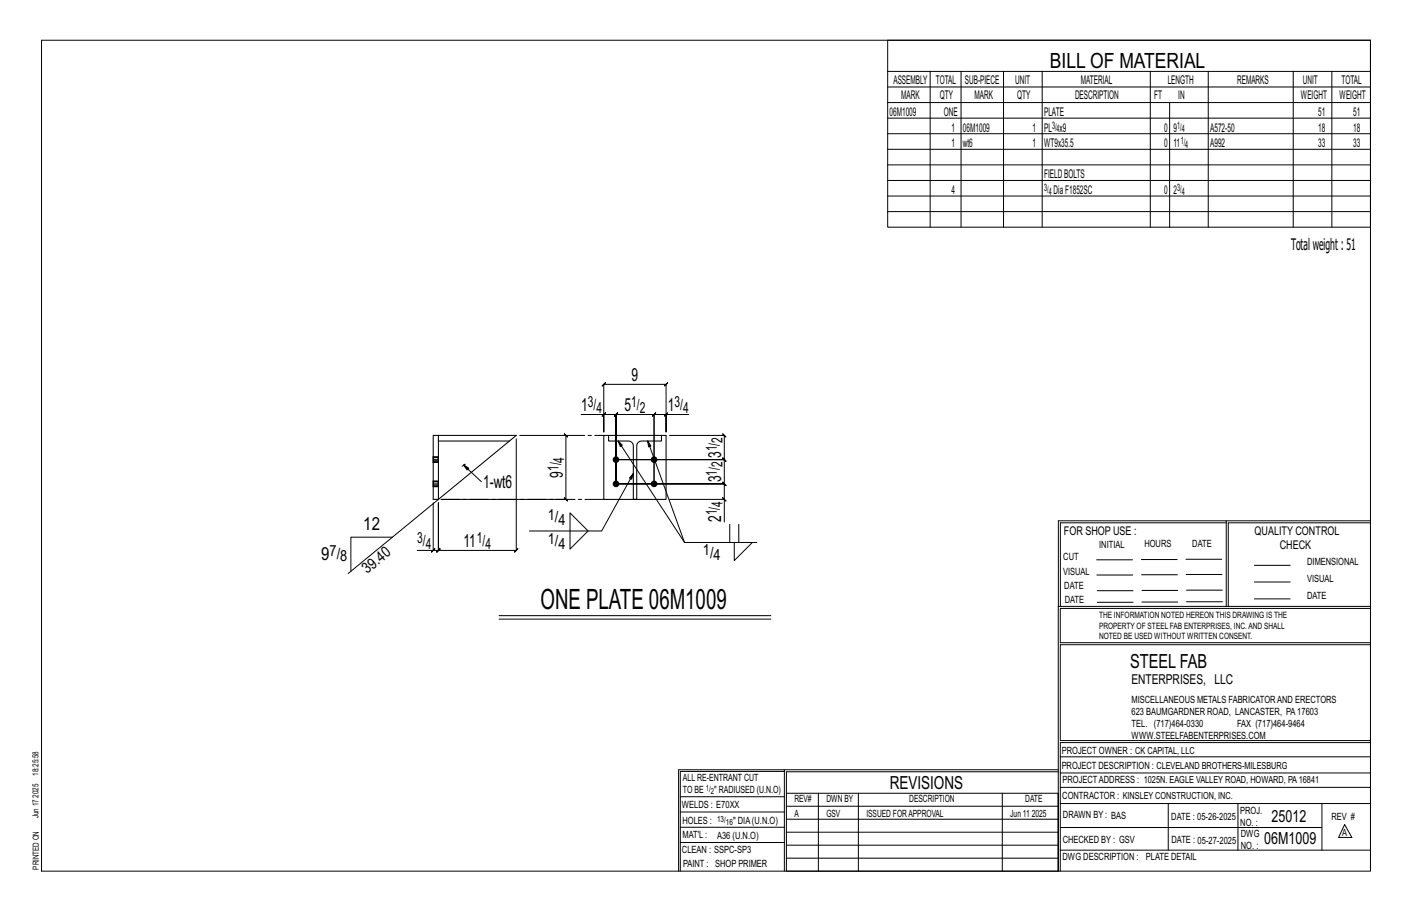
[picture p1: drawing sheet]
<svg xmlns="http://www.w3.org/2000/svg" width="432mm" height="279mm" viewBox="0 0 432 279" stroke-linecap="round" stroke-linejoin="round" font-family="sans-serif">
<defs><g id="words">
<text font-size="8.6" x="165.3" y="186.2">ONE PLATE 06M1009</text>
<text font-size="6.4" x="321.1" y="20.7">BILL OF MATERIAL</text>
<text font-size="5.9" x="345.6" y="204.1">STEEL FAB</text>
<g font-size="5.5">
<text x="193.1" y="116.5">9</text>
<text x="177.7" y="125.7">1</text>
<text x="191" y="125.7">5</text>
<text x="204.2" y="125.7">1</text>
<text x="220.5" y="140" transform="rotate(-90 220.5 140)">3</text>
<text x="147.7" y="149.2">1-wt6</text>
<text x="172.1" y="146.1" transform="rotate(-90 172.1 146.1)">9</text>
<text x="220.5" y="147.4" transform="rotate(-90 220.5 147.4)">3</text>
<text x="220.5" y="159.6" transform="rotate(-90 220.5 159.6)">2</text>
<text x="111.1" y="162.2">12</text>
<text x="141.7" y="167.3">11</text>
<text x="98.2" y="171.2">9</text>
<text x="272.2" y="241.1">REVISIONS</text>
</g>
<g font-size="5.1">
<text x="388.9" y="251.3">25012</text>
<text x="386.6" y="258.1">06M1009</text>
</g>
<text font-size="4.9" x="394.8" y="76.4">Totalweight : 51</text>
<g font-size="4.7">
<text x="179.8" y="124.5">3/</text>
<text x="193" y="124.5">1/</text>
<text x="206.3" y="124.5">3/</text>
<text x="182.4" y="126.1">4</text>
<text x="195.7" y="126.1">2</text>
<text x="208.9" y="126.1">4</text>
<text x="219.3" y="138" transform="rotate(-90 219.3 138)">1/</text>
<text x="220.9" y="135.3" transform="rotate(-90 220.9 135.3)">2</text>
<text x="172.5" y="141.4" transform="rotate(-90 172.5 141.4)">4</text>
<text x="220.9" y="142.8" transform="rotate(-90 220.9 142.8)">2</text>
<text x="170.8" y="144" transform="rotate(-90 170.8 144)">1/</text>
<text x="219.3" y="145.4" transform="rotate(-90 219.3 145.4)">1/</text>
<text x="220.9" y="154.9" transform="rotate(-90 220.9 154.9)">4</text>
<text x="167.5" y="158.8">1/</text>
<text x="170.8" y="160.5">4</text>
<text x="219.3" y="157.5" transform="rotate(-90 219.3 157.5)">1/</text>
<text x="127.6" y="166">3/</text>
<text x="130.2" y="167.7">4</text>
<text x="145.8" y="166">1/</text>
<text x="148.5" y="167.7">4</text>
<text x="167.5" y="166.2">1/</text>
<text x="170.8" y="167.8">4</text>
<text x="100.8" y="170">7/</text>
<text x="104.1" y="171.6">8</text>
<text x="215" y="169.7">1/</text>
<text x="218.2" y="171.3">4</text>
<text x="112.3" y="175.5" transform="rotate(-39 112.3 175.5)">39.40</text>
</g>
<text font-size="4.2" x="346" y="209.1">ENTERPRISES, LLC</text>
<g font-size="3.7">
<text x="273.2" y="25.6">ASSEMBLY</text>
<text x="286.2" y="25.6">TOTAL</text>
<text x="295.1" y="25.6">SUB-PIECE</text>
<text x="310.4" y="25.6">UNIT</text>
<text x="330.5" y="25.6">MATERIAL</text>
<text x="357.1" y="25.6">LENGTH</text>
<text x="378.3" y="25.6">REMARKS</text>
<text x="398.4" y="25.6">UNIT</text>
<text x="410.2" y="25.6">TOTAL</text>
<text x="272.1" y="35.5">06M1009</text>
<text x="275.6" y="30.4">MARK</text>
<text x="287.4" y="30.4">QTY</text>
<text x="288.6" y="35.5">ONE</text>
<text x="298" y="30.4">MARK</text>
<text x="311" y="30.4">QTY</text>
<text x="319.3" y="35.5">PLATE</text>
<text x="328.7" y="30.4">DESCRIPTION</text>
<text x="353" y="30.4">FT</text>
<text x="360.3" y="30.4">IN</text>
<text x="397.8" y="30.4">WEIGHT</text>
<text x="403.2" y="35.5">51</text>
<text x="409.6" y="30.4">WEIGHT</text>
<text x="413.8" y="35.5">51</text>
<text x="290.9" y="40.2">1</text>
<text x="294.5" y="40.2">06M1009</text>
<text x="315.8" y="40.2">1</text>
<text x="319.3" y="40.2">PL x9</text>
<text x="356" y="40.2">0</text>
<text x="358.9" y="40.2">9</text>
<text x="370.1" y="40.2">A572-50</text>
<text x="403.2" y="40.2">18</text>
<text x="413.8" y="40.2">18</text>
<text x="290.9" y="45">1</text>
<text x="294.5" y="45">wt6</text>
<text x="315.8" y="45">1</text>
<text x="319.3" y="45">WT9x35.5</text>
<text x="356" y="45">0</text>
<text x="358.9" y="45">11</text>
<text x="370.1" y="45">A992</text>
<text x="403.2" y="45">33</text>
<text x="413.8" y="45">33</text>
<text x="290.9" y="59.3">4</text>
<text x="319.3" y="54.5">FIELDBOLTS</text>
<text x="322.2" y="59.3">DiaF1852SC</text>
<text x="356" y="59.3">0</text>
<text x="358.9" y="59.3">2</text>
<text x="325.3" y="163.4">FOR SHOP USE :</text>
<text x="383.7" y="163.4">QUALITY CONTROL</text>
<text x="391.4" y="167.8">CHECK</text>
</g>
<g font-size="3.1">
<text x="321.7" y="39.4">3/</text>
<text x="323.1" y="40.5">4</text>
<text x="360" y="39.4">1/</text>
<text x="361.4" y="40.5">4</text>
<text x="361.1" y="44.1">1/</text>
<text x="362.5" y="45.3">4</text>
<text x="319.3" y="58.4">3/</text>
<text x="320.7" y="59.5">4</text>
<text x="360" y="58.4">3/</text>
<text x="361.4" y="59.5">4</text>
<text x="336.2" y="167.4">INITIAL</text>
<text x="350" y="167.1">HOURS</text>
<text x="364.6" y="167.2">DATE</text>
<text x="325.2" y="171.3">CUT</text>
<text x="399.8" y="172.8">DIMENSIONAL</text>
<text x="325.1" y="175.8">VISUAL</text>
<text x="399.8" y="177.9">VISUAL</text>
<text x="325.5" y="180">DATE</text>
<text x="325.7" y="184.4">DATE</text>
<text x="399.8" y="183.1">DATE</text>
<text x="346" y="215">MISCELLANEOUS METALS FABRICATORAND ERECTORS</text>
<text x="346" y="218.6">623 BAUMGARDNER ROAD, LANCASTER, PA17603</text>
<text x="346" y="225.8">WWW.STEELFABENTERPRISES.COM</text>
<text x="346" y="222.2">TEL. (717)464-0330</text>
<text x="378.3" y="222.2">FAX (717)464-9464</text>
<text x="324.7" y="230.5">PROJECT OWNER : CK CAPITAL, LLC</text>
<text x="208.8" y="238.8">ALL RE-ENTRANT CUT</text>
<text x="324.7" y="235.1">PROJECT DESCRIPTION : CLEVELAND BROTHERS-MILESBURG</text>
<text x="324.9" y="239.5">PROJECTADDRESS : 1025N. EAGLE VALLEY ROAD, HOWARD, PA16841</text>
<text x="208.8" y="242.5">TO BE</text>
<text x="218.4" y="242.5">&quot; RADIUSED (U.N.O)</text>
<text x="242.9" y="245.3">REV#</text>
<text x="252.7" y="245.3">DWN BY</text>
<text x="278.1" y="245.3">DESCRIPTION</text>
<text x="313.5" y="245.3">DATE</text>
<text x="324.9" y="244.2">CONTRACTOR : KINSLEY CONSTRUCTION, INC.</text>
<text x="208.5" y="247">WELDS : E70XX</text>
<text x="208.7" y="251.7">HOLES :</text>
<text x="224.2" y="251.8">&quot; DIA(U.N.O)</text>
<text x="242.9" y="249.9">A</text>
<text x="252.7" y="249.9">GSV</text>
<text x="264.9" y="249.9">ISSUED FORAPPROVAL</text>
<text x="309" y="249.9">Jun 11</text>
<text x="315.5" y="249.9">2025</text>
<text x="325.1" y="250">DRAWN BY : BAS</text>
<text x="358.2" y="250.5">DATE : 05-26-2025</text>
<text x="379.3" y="248.9">PROJ.</text>
<text x="407.2" y="250.5">REV #</text>
<text x="208.7" y="256.3">MAT'L :</text>
<text x="219.3" y="256.4">A36 (U.N.O)</text>
<text x="325" y="257.6">CHECKED BY : GSV</text>
<text x="358.3" y="257.7">DATE : 05-27-2025</text>
<text x="379.3" y="252.5">NO. :</text>
<text x="379.5" y="255.9">DWG</text>
<text x="410.5" y="255.5">A</text>
<text x="208.6" y="260.7">CLEAN : SSPC-SP3</text>
<text x="324.9" y="262.9">DWG DESCRIPTION :</text>
<text x="350.4" y="263">PLATE DETAIL</text>
<text x="379.5" y="259.5">NO. :</text>
<text x="208.9" y="265">PAINT : SHOP PRIMER</text>
</g>
<g font-size="2.7">
<text x="336.1" y="189">THE INFORMATION NOTED HEREON THIS DRAWING IS THE</text>
<text x="336.1" y="195.4">NOTED BE USED WITHOUT WRITTEN CONSENT.</text>
<text x="336.1" y="192.2">PROPERTY OF STEEL FAB ENTERPRISES, INC.AND SHALL</text>
</g>
<g font-size="2.6">
<text x="215.9" y="241.8">1/</text>
<text x="217.4" y="242.7">2</text>
<text x="219.3" y="251.1">13/</text>
<text x="222" y="252.1">16</text>
</g>
<g font-size="2.5">
<text x="11.7" y="237.1" transform="rotate(-90 11.7 237.1)">18:25:58</text>
<text x="11.8" y="243.8" transform="rotate(-90 11.8 243.8)">2025</text>
<text x="11.8" y="250.1" transform="rotate(-90 11.8 250.1)">Jun 17</text>
<text x="11.9" y="265.8" transform="rotate(-90 11.9 265.8)">PRINTED ON</text>
</g>
</g></defs>
<g fill="none" stroke="#000" stroke-width=".31">
<path d="M12.7 12.3h406.4v254h-406.4zM271.5 12.3h147.6v57.2h-147.6zM271.5 21.8h147.6M271.5 26.6h147.6M271.5 31.4h147.6M271.5 36.1h147.6M284.5 21.8v47.7M293.9 21.8v47.7M306.9 21.8v47.7M318.7 21.8v47.7M351.8 21.8v47.7M357.7 31.4v38.1"/>
<path d="M369.5 21.8v47.7M395.5 21.8v47.7M407.3 21.8v47.7M271.5 40.9h147.6M271.5 45.6h147.6M271.5 50.4h147.6M271.5 55.2h147.6M271.5 59.9h147.6M271.5 64.7h147.6M157.9 134.2v34.1l.5-.5-1 1 .5-.5h-23.8l.5-.5-1 1 .5-.5v-14.6v14.6l.5-.5-1 1 .5-.5h-1.6M158.9 133.1h14.2l-.5-.5 1 1-.5-.5v19.6l-.5-.5 1 1-.5-.5h-38M177.7 126.7h6.9v5.3v-14.5l-.5 .5 1-1-.5 .5h19.1l-.5 .5 1-1-.5 .5v14.5v-5.3h6.9"/>
<path d="M184.1 127.2l1-1zM184.6 126.7h3.8l-.5 .5 1-1-.5 .5v21.2v-21.2l-.5 .5 1-1-.5 .5h11.6l-.5 .5 1-1-.5 .5v21.2v-21.2l-.5 .5 1-1-.5 .5h3.7M189 134.8l.7 1.7 .6-.4-1.3-1.3 20.3 31M198.1 134.8l.2 1.8 .7-.3-.9-1.5 11.2 31h22.2M203.2 127.2l1-1zM204.8 133.1h16.7l-.5-.5 1 1-.5-.5v7.4l-.5-.5 1 1-.5-.5h-33.1h33.1l-.5-.5 1 1-.5-.5v7.4l-.5-.5 1 1-.5-.5h-33.1h33.1l-.5-.5 1 1-.5-.5v4.8M132.5 153.7v14.6h-4.9M134.1 152.7l-27.6 22.6M141.8 142.2l1 1.5 .5-.6-1.5-.9 5.4 5M141.8 142.2l-.5 .3M142.3 141.9l-.5 .3M174.3 156.8l5.5 5.5-5.5 5.5z"/>
<path d="M193.7 144.8l-1.2 1.3 .7 .4 .5-1.7-9.7 17.5h-22.1M204.8 152.7h16.7v6.9M221 152.2l1 1zM375 159.8h-50.7v25.6M375 159.2h-51.3l-.1 107.1M419.1 159.2h-44.1v26.2M419.1 159.8h-43.5v25.6M120 164.2h-12.7v10.4M132.5 168.3l.5-.5-1 1zM223.2 160.3v5.5M224.5 165.8v5.6l5.6-5.6M225.9 160.3v5.5"/>
<path d="M335.4 171.1h10.9M335.4 175.8h11M349 171h11M349.1 175.7h11M362.7 171h10.9M362.7 175.6h11M383.6 172.8h11M383.6 177.9h11M152.6 188.2h83.1M152.6 189.3h83.1M323.7 185.4h95.4M335.5 184.1h11"/>
<path d="M335.5 180.6h11M349.2 184h11M349.2 180.5h11M362.9 180.4h10.9M362.9 184h10.9M383.6 183.1h11M419.1 186h-94.9v10.5h94.9M419.1 197.1h-94.9v29.3h94.9v.6h-94.9v39.3M239.9 235.8h-31.9v30.5M239.9 235.3h-32.4v31M323.6 235.3h-83.7v31M323.6 235.9h-83.1v6.6"/>
<path d="M324.2 236.3h94.9M324.2 231.4h94.9M208 252.9h31.9M208 257.5h31.9M208 243.6h31.9M208 248.2h31.9M240.5 242.5h83.1v23.8h-83.1zM240.5 258.4h83.1M240.5 254.4h83.1M240.5 250.4h83.1M240.5 246.5h83.1M250.3 242.5v23.8"/>
<path d="M262.5 242.5v23.8M306.5 242.5v23.8M324.2 253h80.1M324.2 245.6h94.9M324.2 259.9h94.9M324.2 240.7h94.9M357.3 245.6v14.3M378.6 245.6v14.3M404.3 245.6v14.3M411.2 252.1l2.2 3.9h-4zM240.5 262.3h83.1"/>
</g>
<g fill="#000" stroke="#000" stroke-width=".31">
<circle cx="188.4" cy="140.5" r=".86"/>
<circle cx="188.4" cy="147.9" r=".86"/>
<circle cx="200" cy="140.5" r=".86"/>
<circle cx="200" cy="147.9" r=".86"/>
</g>
<path d="M132.5 139.6h.1M134.1 134.8h21.7l2.1-1.7h-23.8v19.6M134.1 133.1h-1.6v19.6h1.6l21.7-17.9M134.1 139.6h.1M186.1 133.1h16.2v1.7h-6.1a1.46 1.46 0 0 0-1.5 1.5v16.4h-1v-16.4a1.46 1.46 0 0 0-1.5-1.5h-6.1zM186.1 133.1h-1.5v19.6h19.1v-19.6h-1.4M132.5 141.4h.1M132.5 147.1h.1M132.5 148.8h.1M134.1 141.4h.1M134.1 147.1h.1M134.1 148.8h.1" fill="none" stroke="#000" stroke-width=".32"/>
<g fill="none" stroke="#000" stroke-width=".31" stroke-dasharray="2 1.4">
<path d="M132.5 139.9v-.2h1.6v.2M132.5 139.7v-.1M134.1 139.6h-1.6M134.1 139.6v.1M132.5 140.2h1.6v.3h-1.6zM132.5 140.2v-.3h1.6v.3M132.5 141.4v-.1M132.5 141.1v.2l1.6 .1M132.5 140.8v.3h1.6v.2M132.5 140.5v.3h1.6v.3M132.5 147.6h1.6v.3h-1.6zM132.5 147.6v-.3h1.6v.3"/>
<path d="M132.5 147.3v-.2h1.6v.2M132.5 147.1h.1M132.5 148.8v-.1M132.5 148.5v.2l1.6 .1M132.5 148.2v.3h1.6v.2M132.5 147.9v.3h1.6v.3M132.5 141.4h1.6M132.5 148.8h1.6M134.1 147.1h-1.6M134.1 140.5v.3M134.1 147.1h.1M134.1 147.9v.3"/>
</g>
<path d="M173.1 133.1h11.5M184.6 152.7h-50.5" fill="none" stroke="#000" stroke-width=".31" stroke-dasharray="5.8 1 1 1"/>
<use href="#words"/>
</svg>
